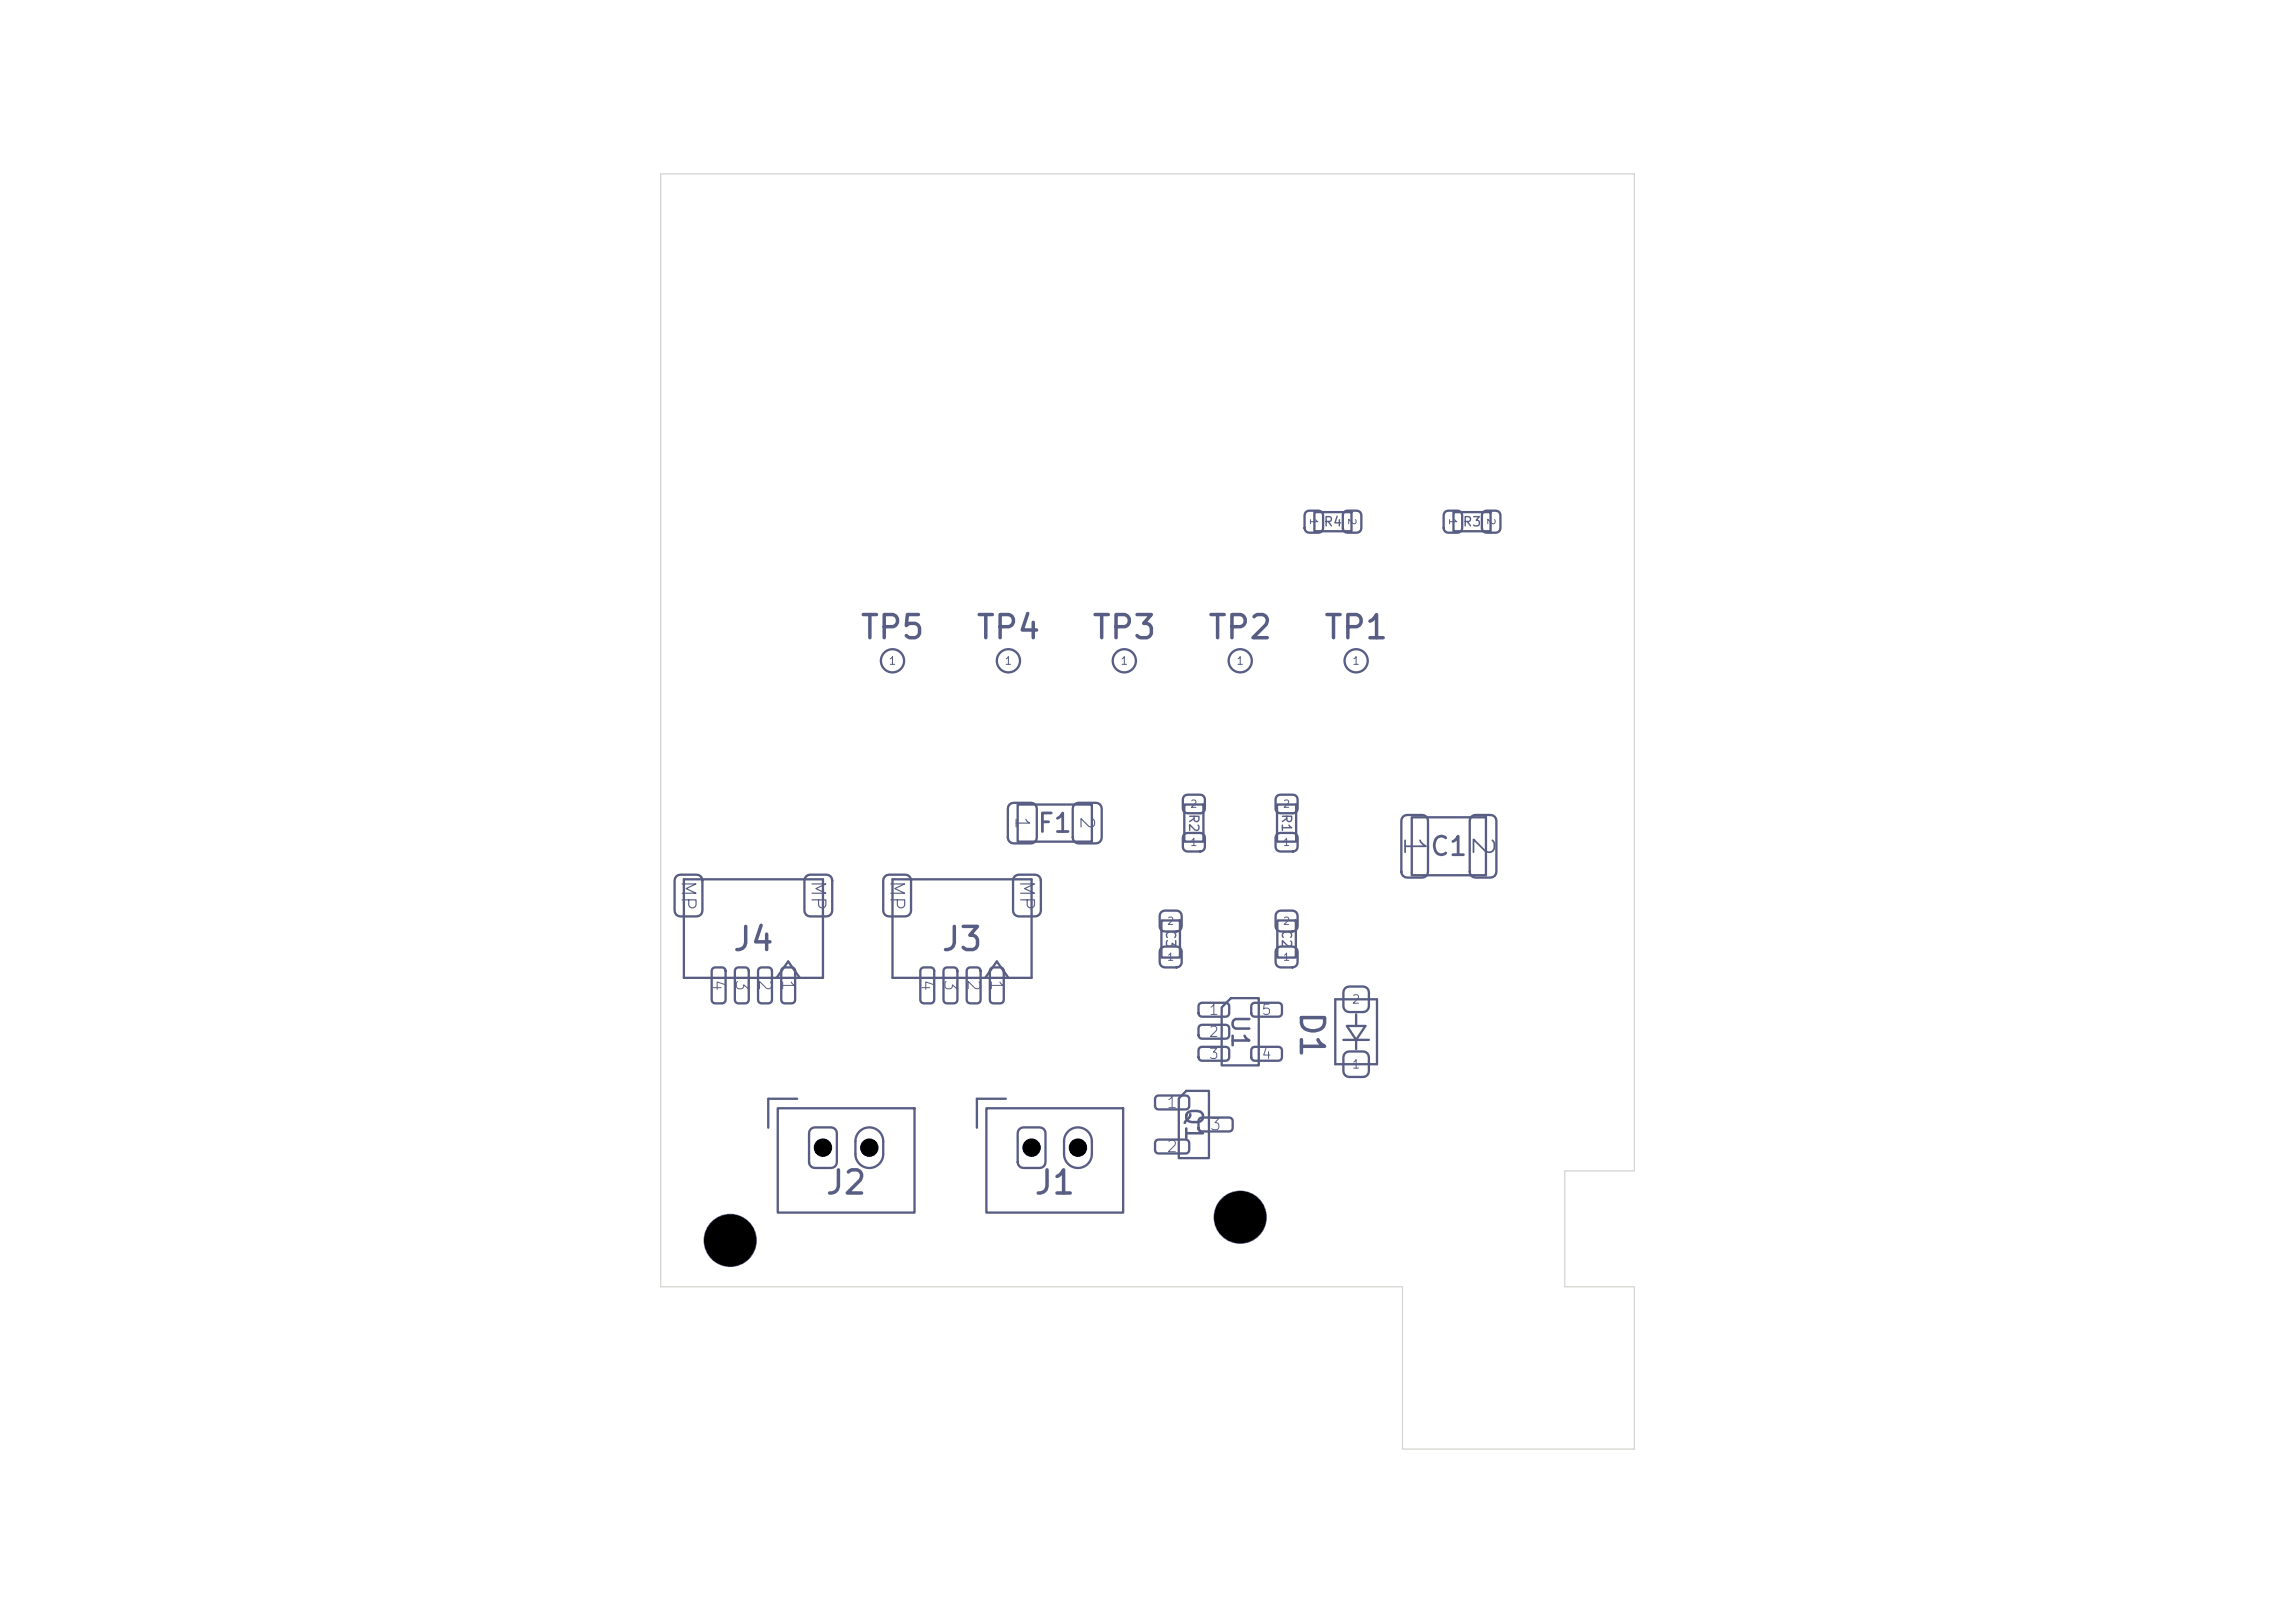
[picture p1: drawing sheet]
<svg xmlns="http://www.w3.org/2000/svg" width="297mm" height="210mm" viewBox="0 0 297 210" stroke-linecap="round" stroke-linejoin="round" font-family="sans-serif">
<defs><g id="words">
<g font-size="3" fill="#585d84">
<text x="111.1" y="83.4">TP5</text>
<text x="126.1" y="83.4">TP4</text>
<text x="141.1" y="83.4">TP3</text>
<text x="156.1" y="83.4">TP2</text>
<text x="171.1" y="83.4">TP1</text>
<text x="94.6" y="123.8">J4</text>
<text x="121.6" y="123.8">J3</text>
<text x="167.5" y="130.7" transform="rotate(90 167.5 130.7)">D1</text>
<text x="106.6" y="155.3">J2</text>
<text x="133.6" y="155.3">J1</text>
</g>
<g font-size="2.7" fill="#585d84">
<text x="181" y="107.9" transform="rotate(90 181 107.9)">1</text>
<text x="189.9" y="107.9" transform="rotate(90 189.9 107.9)">2</text>
</g>
<g font-size="2.4" fill="#585d84">
<text x="134.1" y="108.3">F1</text>
<text x="184.9" y="111.3">C1</text>
</g>
<g font-size="2.2" fill="#585d84">
<text x="158.9" y="131.1" transform="rotate(90 158.9 131.1)">U1</text>
<text x="152.9" y="143.1" transform="rotate(90 152.9 143.1)">Q1</text>
</g>
<g font-size="1.8" fill="#585d84">
<text x="87.7" y="113.8" transform="rotate(90 87.7 113.8)">MP</text>
<text x="104.5" y="113.8" transform="rotate(90 104.5 113.8)">MP</text>
<text x="114.7" y="113.8" transform="rotate(90 114.7 113.8)">MP</text>
<text x="131.5" y="113.8" transform="rotate(90 131.5 113.8)">MP</text>
</g>
<g font-size="1.7" fill="#585d84">
<text x="131" y="105.5" transform="rotate(90 131 105.5)">1</text>
<text x="139.4" y="105.5" transform="rotate(90 139.4 105.5)">2</text>
<text x="105.2" y="147.5" transform="rotate(90 105.2 147.5)">1</text>
<text x="111.2" y="147.5" transform="rotate(90 111.2 147.5)">2</text>
<text x="132.2" y="147.5" transform="rotate(90 132.2 147.5)">1</text>
<text x="138.2" y="147.5" transform="rotate(90 138.2 147.5)">2</text>
</g>
<g font-size="1.5" fill="#585d84">
<text x="91.8" y="126.6" transform="rotate(90 91.8 126.6)">4</text>
<text x="94.8" y="126.6" transform="rotate(90 94.8 126.6)">3</text>
<text x="97.8" y="126.6" transform="rotate(90 97.8 126.6)">2</text>
<text x="100.8" y="126.6" transform="rotate(90 100.8 126.6)">1</text>
<text x="118.8" y="126.6" transform="rotate(90 118.8 126.6)">4</text>
<text x="121.8" y="126.6" transform="rotate(90 121.8 126.6)">3</text>
<text x="124.8" y="126.6" transform="rotate(90 124.8 126.6)">2</text>
<text x="127.8" y="126.6" transform="rotate(90 127.8 126.6)">1</text>
<text x="150.8" y="143.8">1</text>
<text x="150.8" y="149.5">2</text>
<text x="156.5" y="146.6">3</text>
</g>
<g font-size="1.3" fill="#585d84">
<text x="156.3" y="131.7">1</text>
<text x="163.2" y="131.7">5</text>
<text x="156.3" y="134.5">2</text>
<text x="156.3" y="137.4">3</text>
<text x="163.2" y="137.4">4</text>
</g>
<g font-size="1.2" fill="#585d84">
<text x="171.2" y="68.4">R4</text>
<text x="189.2" y="68.4">R3</text>
<text x="153.6" y="105.2" transform="rotate(90 153.6 105.2)">R2</text>
<text x="165.6" y="105.2" transform="rotate(90 165.6 105.2)">R1</text>
<text x="150.6" y="120.2" transform="rotate(90 150.6 120.2)">C3</text>
<text x="165.6" y="120.2" transform="rotate(90 165.6 120.2)">C2</text>
</g>
<g font-size="1.1" fill="#585d84">
<text x="174.9" y="130.1">2</text>
<text x="174.9" y="138.5">1</text>
</g>
<g font-size="1" fill="#585d84">
<text x="114.9" y="86.3">1</text>
<text x="129.9" y="86.3">1</text>
<text x="144.9" y="86.3">1</text>
<text x="159.9" y="86.3">1</text>
<text x="174.9" y="86.3">1</text>
</g>
<g font-size=".9" fill="#585d84">
<text x="169.3" y="67" transform="rotate(90 169.3 67)">1</text>
<text x="174.3" y="67" transform="rotate(90 174.3 67)">2</text>
<text x="187.3" y="67" transform="rotate(90 187.3 67)">1</text>
<text x="192.3" y="67" transform="rotate(90 192.3 67)">2</text>
<text x="154" y="104.8">2</text>
<text x="166" y="104.8">2</text>
<text x="154" y="109.7">1</text>
<text x="166" y="109.7">1</text>
<text x="151" y="119.9">2</text>
<text x="166" y="119.9">2</text>
<text x="151" y="124.6">1</text>
<text x="166" y="124.6">1</text>
</g>
</g></defs>
<g fill="none" stroke="#585d84" stroke-width=".3">
<path d="M169 66.3l.4-.2h1.2a.6 .6 0 0 1 .6 .6v1.6a.6 .6 0 0 1-.6 .6h-1.2a.6 .6 0 0 1-.6-.6v-1.6zM170.1 66.3h4.8v2.4h-4.8zM174 66.3l.4-.2h1.2a.6 .6 0 0 1 .6 .6v1.6a.6 .6 0 0 1-.6 .6h-1.2a.6 .6 0 0 1-.6-.6v-1.6zM187 66.3l.4-.2h1.2a.6 .6 0 0 1 .6 .6v1.6a.6 .6 0 0 1-.6 .6h-1.2a.6 .6 0 0 1-.6-.6v-1.6zM188.1 66.3h4.8v2.4h-4.8zM192 66.3l.4-.2h1.2a.6 .6 0 0 1 .6 .6v1.6a.6 .6 0 0 1-.6 .6h-1.2a.6 .6 0 0 1-.6-.6v-1.6zM87.5 113.4l.6-.2h2.1a.75 .75 0 0 1 .7 .7v3.9a.75 .75 0 0 1-.7 .8h-2.1a.75 .75 0 0 1-.8-.8v-3.9zM88.5 113.8h18v12.7h-18zM104.3 113.4l.6-.2h2.1a.75 .75 0 0 1 .7 .7v3.9a.75 .75 0 0 1-.7 .8h-2.1a.75 .75 0 0 1-.8-.8v-3.9zM114.5 113.4l.6-.2h2.1a.75 .75 0 0 1 .7 .7v3.9a.75 .75 0 0 1-.7 .8h-2.1a.75 .75 0 0 1-.8-.8v-3.9zM115.5 113.8h18v12.7h-18zM130.6 104.1l.6-.2h2.2a.75 .75 0 0 1 .8 .7v3.8a.75 .75 0 0 1-.8 .7h-2.2a.75 .75 0 0 1-.8-.7v-3.8z"/>
<path d="M131.3 113.4l.6-.2h2.1a.75 .75 0 0 1 .7 .7v3.9a.75 .75 0 0 1-.7 .8h-2.1a.75 .75 0 0 1-.8-.8v-3.9zM131.7 104.1h9.6v4.8h-9.6zM139 104.1l.6-.2h2.2a.75 .75 0 0 1 .8 .7v3.8a.75 .75 0 0 1-.8 .7h-2.2a.75 .75 0 0 1-.8-.7v-3.8zM150.3 118l.5-.2h1.5a.67 .67 0 0 1 .6 .7v1.4a.67 .67 0 0 1-.6 .6h-1.5a.67 .67 0 0 1-.7-.6v-1.4zM150.3 119.1h2.4v4.8h-2.4zM153.3 108l.4-.2h1.6a.6 .6 0 0 1 .6 .6v1.2a.6 .6 0 0 1-.6 .6h-1.6a.6 .6 0 0 1-.6-.6v-1.2zM153.3 103l.4-.2h1.6a.6 .6 0 0 1 .6 .6v1.2a.6 .6 0 0 1-.6 .6h-1.6a.6 .6 0 0 1-.6-.6v-1.2zM153.3 104.1h2.4v4.8h-2.4zM165.3 108l.4-.2h1.6a.6 .6 0 0 1 .6 .6v1.2a.6 .6 0 0 1-.6 .6h-1.6a.6 .6 0 0 1-.6-.6v-1.2zM165.3 103l.4-.2h1.6a.6 .6 0 0 1 .6 .6v1.2a.6 .6 0 0 1-.6 .6h-1.6a.6 .6 0 0 1-.6-.6v-1.2zM165.3 104.1h2.4v4.8h-2.4zM165.3 118l.5-.2h1.5a.67 .67 0 0 1 .6 .7v1.4a.67 .67 0 0 1-.6 .6h-1.5a.67 .67 0 0 1-.7-.6v-1.4z"/>
<path d="M165.3 119.1h2.4v4.8h-2.4zM181.6 105.7l.5-.2h2a.75 .75 0 0 1 .7 .7v6.6a.75 .75 0 0 1-.7 .8h-2a.75 .75 0 0 1-.7-.8v-6.6zM182.7 105.8h9.6v7.5h-9.6zM190.4 105.7l.6-.2h1.9a.75 .75 0 0 1 .8 .7v6.6a.75 .75 0 0 1-.8 .8h-1.9a.75 .75 0 0 1-.8-.8v-6.6zM92.2 125.3l.4-.1h.9a.45 .45 0 0 1 .4 .4v3.8a.45 .45 0 0 1-.4 .4h-.9a.45 .45 0 0 1-.5-.4v-3.8zM95.2 125.3l.4-.1h.9a.45 .45 0 0 1 .4 .4v3.8a.45 .45 0 0 1-.4 .4h-.9a.45 .45 0 0 1-.5-.4v-3.8zM98.2 125.3l.4-.1h.9a.45 .45 0 0 1 .4 .4v3.8a.45 .45 0 0 1-.4 .4h-.9a.45 .45 0 0 1-.5-.4v-3.8zM100.5 126.5l1.5-2.1 1.5 2.1M101.2 125.3l.4-.1h.9a.45 .45 0 0 1 .4 .4v3.8a.45 .45 0 0 1-.4 .4h-.9a.45 .45 0 0 1-.5-.4v-3.8zM119.2 125.3l.4-.1h.9a.45 .45 0 0 1 .4 .4v3.8a.45 .45 0 0 1-.4 .4h-.9a.45 .45 0 0 1-.5-.4v-3.8zM122.2 125.3l.4-.1h.9a.45 .45 0 0 1 .4 .4v3.8a.45 .45 0 0 1-.4 .4h-.9a.45 .45 0 0 1-.5-.4v-3.8zM125.2 125.3l.4-.1h.9a.45 .45 0 0 1 .4 .4v3.8a.45 .45 0 0 1-.4 .4h-.9a.45 .45 0 0 1-.5-.4v-3.8z"/>
<path d="M127.5 126.5l1.5-2.1 1.5 2.1M128.2 125.3l.4-.1h.9a.45 .45 0 0 1 .4 .4v3.8a.45 .45 0 0 1-.4 .4h-.9a.45 .45 0 0 1-.5-.4v-3.8zM150.3 122.7l.5-.2h1.5a.68 .68 0 0 1 .6 .7v1.3a.67 .67 0 0 1-.6 .7h-1.5a.67 .67 0 0 1-.7-.7v-1.3zM155.2 129.9l.4-.1h3a.45 .45 0 0 1 .5 .4v.9a.45 .45 0 0 1-.5 .5h-3a.45 .45 0 0 1-.5-.5v-.9zM155.2 132.7l.4-.1h3a.45 .45 0 0 1 .5 .5v.9a.45 .45 0 0 1-.5 .4h-3a.45 .45 0 0 1-.5-.4v-.9zM155.2 135.6l.4-.1h3a.45 .45 0 0 1 .5 .4v.9a.45 .45 0 0 1-.5 .5h-3a.45 .45 0 0 1-.5-.5v-.9zM158.1 130.4l1.2-1.2h3.6v8.7h-4.8zM162.1 135.6l.3-.1h3.1a.45 .45 0 0 1 .4 .4v.9a.45 .45 0 0 1-.4 .5h-3.1a.45 .45 0 0 1-.5-.5v-.9zM162.1 129.9l.3-.1h3.1a.45 .45 0 0 1 .4 .4v.9a.45 .45 0 0 1-.4 .5h-3.1a.45 .45 0 0 1-.5-.5v-.9zM165.3 122.7l.5-.2h1.5a.68 .68 0 0 1 .6 .7v1.3a.67 .67 0 0 1-.6 .7h-1.5a.67 .67 0 0 1-.7-.7v-1.3zM172.8 129.3h5.4v8.4h-5.4zM173.9 134.6h3.3"/>
<path d="M174.1 136.3l.5-.2h1.8a.75 .75 0 0 1 .8 .7v1.8a.75 .75 0 0 1-.8 .8h-1.8a.75 .75 0 0 1-.7-.8v-1.8zM174.1 127.9l.5-.2h1.8a.75 .75 0 0 1 .8 .7v1.8a.75 .75 0 0 1-.8 .8h-1.8a.75 .75 0 0 1-.7-.8v-1.8zM174.3 132.8h2.4l-1.2 1.8zM175.5 131.3v1.5M175.5 134.6v1.2M100.7 143.4h17.7v13.5h-17.7zM103.2 142.2h-3.8v3.7M104.9 146.1l.6-.2h2.1a.75 .75 0 0 1 .7 .7v3.8a.75 .75 0 0 1-.7 .7h-2.1a.75 .75 0 0 1-.8-.7v-3.8zM111.2 146.4a1.8 1.8 0 0 1 2-.4 1.8 1.8 0 0 1 1.1 1.7v1.6a1.8 1.8 0 0 1-1.8 1.8 1.8 1.8 0 0 1-1.8-1.8v-1.6a1.8 1.8 0 0 1 .5-1.3zM127.7 143.4h17.7v13.5h-17.7zM130.2 142.2h-3.8v3.7M131.9 146.1l.6-.2h2.1a.75 .75 0 0 1 .7 .7v3.8a.75 .75 0 0 1-.7 .7h-2.1a.75 .75 0 0 1-.8-.7v-3.8z"/>
<path d="M138.2 146.4a1.8 1.8 0 0 1 2-.4 1.8 1.8 0 0 1 1.1 1.7v1.6a1.8 1.8 0 0 1-1.8 1.8 1.8 1.8 0 0 1-1.8-1.8v-1.6a1.8 1.8 0 0 1 .5-1.3zM149.6 141.9l.3-.1h3.6a.45 .45 0 0 1 .4 .4v.9a.45 .45 0 0 1-.4 .5h-3.6a.45 .45 0 0 1-.4-.5v-.9zM149.6 147.6l.3-.1h3.6a.45 .45 0 0 1 .4 .4v.9a.45 .45 0 0 1-.4 .5h-3.6a.45 .45 0 0 1-.4-.5v-.9zM152.6 142.1l.9-.9h3v8.7h-3.9zM155.2 144.7l.4-.1h3.5a.45 .45 0 0 1 .4 .5v.9a.45 .45 0 0 1-.4 .4h-3.5a.45 .45 0 0 1-.5-.4v-.9z"/>
<circle cx="115.5" cy="85.5" r="1.5"/>
<circle cx="130.5" cy="85.5" r="1.5"/>
<circle cx="145.5" cy="85.5" r="1.5"/>
<circle cx="160.5" cy="85.5" r="1.5"/>
<circle cx="175.5" cy="85.5" r="1.5"/>
<circle cx="160.5" cy="157.5" r="3.3"/>
<circle cx="94.5" cy="160.5" r="3.3"/>
</g>
<path d="M85.5 22.5h126v129h-9v15h9v21h-30v-21h-96z" fill="none" stroke="#d0d2cd" stroke-width=".15"/>
<g fill="#000" stroke="#000" stroke-width=".13">
<circle cx="106.5" cy="148.5" r="1.12"/>
<circle cx="112.5" cy="148.5" r="1.12"/>
<circle cx="133.5" cy="148.5" r="1.12"/>
<circle cx="139.5" cy="148.5" r="1.12"/>
<circle cx="160.5" cy="157.5" r="3.3"/>
<circle cx="94.5" cy="160.5" r="3.3"/>
</g>
<use href="#words"/>
</svg>
